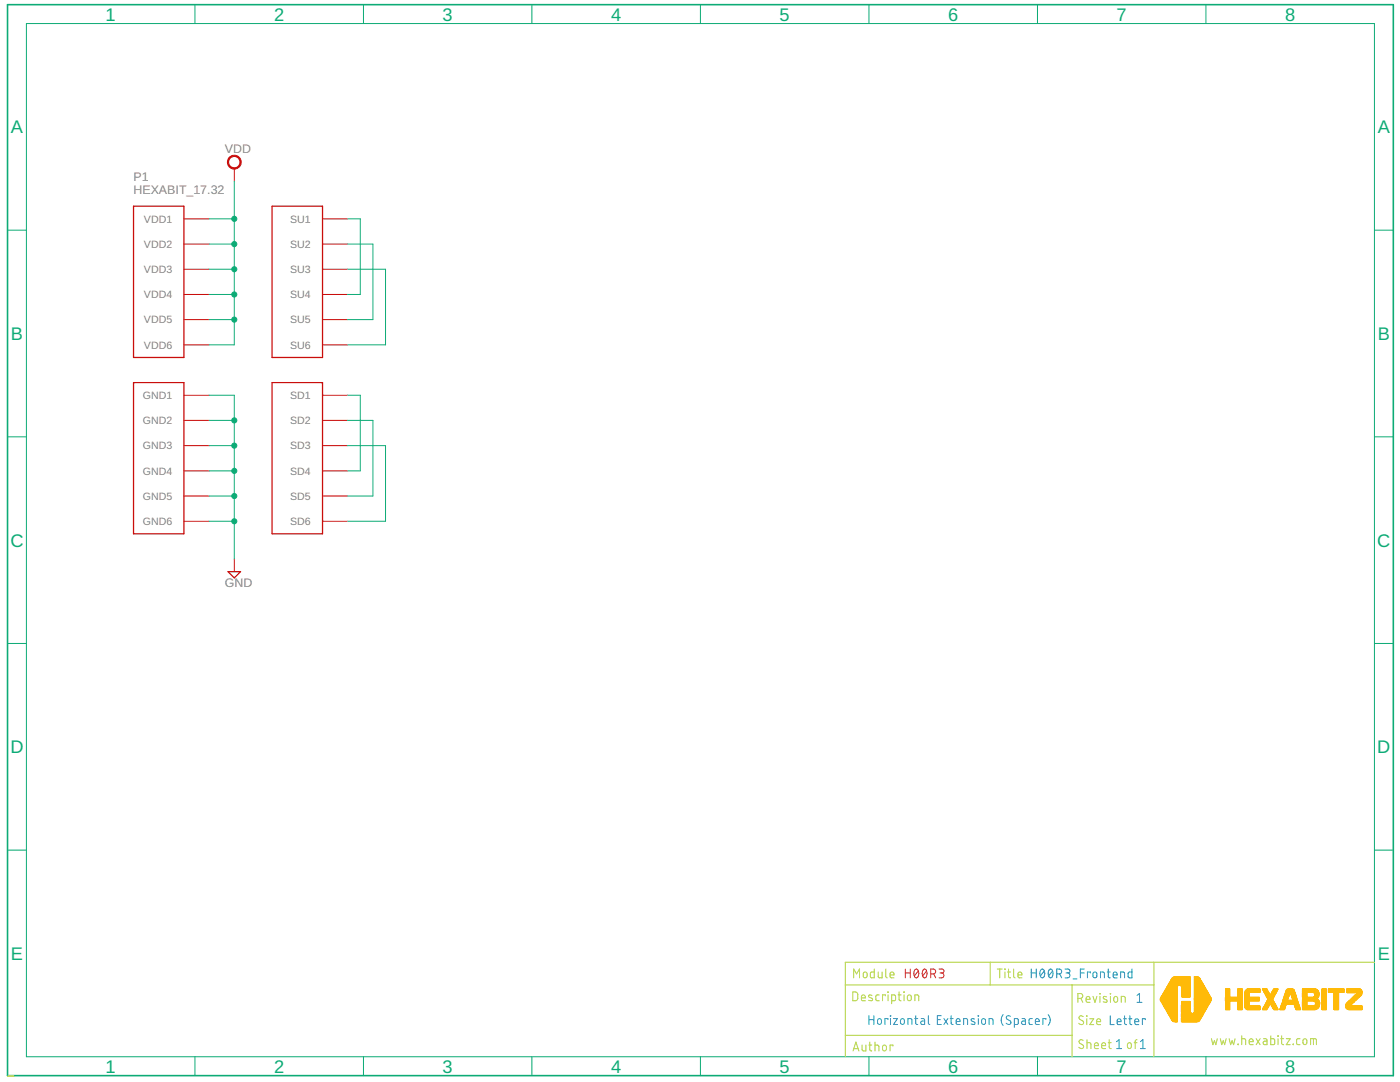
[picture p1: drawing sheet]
<svg xmlns="http://www.w3.org/2000/svg" width="279mm" height="216mm" viewBox="0 0 279 216" stroke-linecap="round" stroke-linejoin="round" font-family="sans-serif">
<defs><g id="words">
<g font-size="3.6" fill="#0dab76">
<text x="21.1" y="4.1">1</text>
<text x="54.7" y="4.1">2</text>
<text x="88.3" y="4.1">3</text>
<text x="122" y="4.1">4</text>
<text x="155.6" y="4.1">5</text>
<text x="189.2" y="4.1">6</text>
<text x="222.8" y="4.1">7</text>
<text x="256.5" y="4.1">8</text>
<text x="2.2" y="26.6">A</text>
<text x="275" y="26.6">A</text>
<text x="2.2" y="67.8">B</text>
<text x="275" y="67.8">B</text>
<text x="2.1" y="109.1">C</text>
<text x="274.9" y="109.1">C</text>
<text x="2.1" y="150.3">D</text>
<text x="274.9" y="150.3">D</text>
<text x="2.2" y="191.5">E</text>
<text x="275" y="191.5">E</text>
<text x="21.1" y="214">1</text>
<text x="54.7" y="214">2</text>
<text x="88.3" y="214">3</text>
<text x="122" y="214">4</text>
<text x="155.6" y="214">5</text>
<text x="189.2" y="214">6</text>
<text x="222.8" y="214">7</text>
<text x="256.5" y="214">8</text>
</g>
<g font-size="2.5" fill="#808080">
<text x="44.9" y="30.5">VDD</text>
<text x="26.6" y="38.6">HEXABIT_17.32</text>
<text x="26.6" y="36.1">P1</text>
<text x="44.9" y="117.2">GND</text>
</g>
<g font-size="2.1" fill="#808080">
<text x="28.7" y="44.4">VDD1</text>
<text x="57.9" y="44.4">SU1</text>
<text x="28.7" y="49.4">VDD2</text>
<text x="57.9" y="49.4">SU2</text>
<text x="28.7" y="54.5">VDD3</text>
<text x="28.7" y="59.5">VDD4</text>
<text x="57.9" y="54.5">SU3</text>
<text x="57.9" y="59.5">SU4</text>
<text x="28.7" y="64.5">VDD5</text>
<text x="57.9" y="64.5">SU5</text>
<text x="28.7" y="69.6">VDD6</text>
<text x="57.9" y="69.6">SU6</text>
<text x="28.5" y="79.6">GND1</text>
<text x="57.9" y="79.6">SD1</text>
<text x="28.5" y="84.6">GND2</text>
<text x="28.5" y="89.7">GND3</text>
<text x="57.9" y="84.6">SD2</text>
<text x="57.9" y="89.7">SD3</text>
<text x="28.5" y="94.7">GND4</text>
<text x="57.9" y="94.7">SD4</text>
<text x="28.5" y="99.7">GND5</text>
<text x="57.9" y="99.7">SD5</text>
<text x="28.5" y="104.8">GND6</text>
<text x="57.9" y="104.8">SD6</text>
</g>
</g></defs>
<path d="M26.6 41.1h10.1v30.2h-10.1zM54.3 41.1h10.1v30.2h-10.1zM26.6 76.3h10.1v30.2h-10.1zM54.3 76.3h10.1v30.2h-10.1zM45.5 114.1h2.5l-1.2 1.2z" fill="none" stroke="#c90d0c" stroke-width=".25"/>
<g fill="none" stroke="#c90d0c" stroke-width=".2">
<path d="M46.8 33.6v2.5M36.7 43.7h5M36.7 48.7h5M36.7 53.7h5M36.7 58.8h5M64.4 43.7h5M64.4 48.7h5M64.4 53.7h5M64.4 58.8h5M36.7 63.8h5M36.7 68.8h5M36.7 78.9h5"/>
<path d="M64.4 63.8h5M64.4 68.8h5M64.4 78.9h5M36.7 83.9h5M36.7 88.9h5M36.7 94h5M36.7 99h5M64.4 83.9h5M64.4 88.9h5M64.4 94h5M64.4 99h5M36.7 104h5"/>
<path d="M46.8 111.5v2.6M64.4 104h5"/>
</g>
<path d="M45.7 31.4a1.39 1.39 0 0 1 2.2 .2 1.39 1.39 0 0 1-.8 2.1 1.39 1.39 0 0 1-1.7-1.4h.2a1.13 1.13 0 0 1 1.7-.9 1.13 1.13 0 0 1 .1 1.9 1.13 1.13 0 0 1-1.7-.7l-.1-.3h-.2z" fill-rule="evenodd" fill="#c90d0c" stroke="#c90d0c" stroke-width=".2"/>
<path d="M1.5 .9h276.6v213.7h-276.6z" fill="none" stroke="#0dab76" stroke-width=".32"/>
<g fill="none" stroke="#0dab76" stroke-width=".2">
<path d="M5.3 4.7h269v206.2h-269zM38.9 .9v3.8M72.5 .9v3.8M106.2 .9v3.8M139.8 .9v3.8M173.4 .9v3.8M207.1 .9v3.8M240.7 .9v3.8M46.8 36.1v32.7h-5.1M1.5 45.9h3.8M41.7 43.7h5.1M41.7 48.7h5.1"/>
<path d="M41.7 53.7h5.1M41.7 58.8h5.1M69.4 43.7h2.5v15.1h-2.5M69.4 48.7h5v15.1h-5M69.4 53.7h7.5v15.1h-7.5M274.3 45.9h3.8M41.7 78.9h5.1v32.6M41.7 63.8h5.1M69.4 78.9h2.5v15.1h-2.5M1.5 87.2h3.8M41.7 83.9h5.1M41.7 88.9h5.1"/>
<path d="M41.7 94h5.1M41.7 99h5.1M69.4 83.9h5v15.1h-5M69.4 88.9h7.5v15.1h-7.5M274.3 87.2h3.8M41.7 104h5.1M1.5 128.4h3.8M274.3 128.4h3.8M1.5 169.6h3.8M274.3 169.6h3.8M38.9 210.9v3.7M72.5 210.9v3.7"/>
<path d="M106.2 210.9v3.7M139.8 210.9v3.7M173.4 210.9v3.7M207.1 210.9v3.7M240.7 210.9v3.7"/>
</g>
<g fill="#0dab76" stroke="#0dab76" stroke-width=".2">
<circle cx="46.8" cy="43.7" r=".51"/>
<circle cx="46.8" cy="48.7" r=".51"/>
<circle cx="46.8" cy="53.7" r=".51"/>
<circle cx="46.8" cy="58.8" r=".51"/>
<circle cx="46.8" cy="63.8" r=".51"/>
<circle cx="46.8" cy="83.9" r=".51"/>
<circle cx="46.8" cy="88.9" r=".51"/>
<circle cx="46.8" cy="94" r=".51"/>
<circle cx="46.8" cy="99" r=".51"/>
<circle cx="46.8" cy="104" r=".51"/>
</g>
<g fill="#ffba08" stroke="#ffba08" stroke-width=".2">
<path d="M234.4 203.9h.6z"/>
<path d="M235.8 203.9h3.2z"/>
<path d="M234.2 203.8l.8 .1z"/>
<path d="M235.8 203.8l3.3 .1z"/>
<path d="M234.1 203.8h.8z"/>
<path d="M235.8 203.8h3.4z"/>
<path d="M234.1 203.8h.9z"/>
<path d="M234 203.7l1 .1z"/>
<path d="M235.8 203.7l3.5 .1z"/>
<path d="M234 203.7l.9 .1z"/>
<path d="M234 203.7h1z"/>
<path d="M235.8 203.7h3.5z"/>
<path d="M234 203.6l1 .1z"/>
<path d="M235.8 203.6l3.6 .1z"/>
<path d="M233.9 203.6h1.1z"/>
<path d="M235.8 203.6h3.6z"/>
<path d="M233.9 203.6h1z"/>
<path d="M233.9 203.5l1 .1z"/>
<path d="M235.8 203.5l3.6 .1z"/>
<path d="M233.8 203.5l1.1 .1z"/>
<path d="M235.8 203.5l3.7 .1z"/>
<path d="M233.8 203.5h1.1z"/>
<path d="M235.8 203.5h3.7z"/>
<path d="M233.8 203.4l1.1 .1z"/>
<path d="M235.8 203.4l3.7 .1z"/>
<path d="M233.8 203.4l1.2 .1z"/>
<path d="M233.8 203.4h1.2z"/>
<path d="M235.8 203.4h3.7z"/>
<path d="M233.7 203.3l1.3 .1z"/>
<path d="M235.8 203.3l3.8 .1z"/>
<path d="M233.7 203.3h1.3z"/>
<path d="M235.8 203.3h3.8z"/>
<path d="M233.7 203.3h1.2z"/>
<path d="M233.7 203.2l1.2 .1z"/>
<path d="M235.8 203.2l3.8 .1z"/>
<path d="M233.7 203.2l1.3 .1z"/>
<path d="M233.7 203.2h1.3z"/>
<path d="M235.8 203.2h3.9z"/>
<path d="M233.6 203.1l1.4 .1z"/>
<path d="M235.8 203.1l3.9 .1z"/>
<path d="M233.6 203.1h1.4z"/>
<path d="M235.8 203.1h3.9z"/>
<path d="M233.6 203.1h1.3z"/>
<path d="M233.6 203l1.3 .1z"/>
<path d="M235.8 203l3.9 .1z"/>
<path d="M233.6 203h1.4z"/>
<path d="M235.8 203h4z"/>
<path d="M233.6 202.9l1.4 .1z"/>
<path d="M235.8 202.9l4 .1z"/>
<path d="M233.5 202.9l1.5 .1z"/>
<path d="M233.5 202.9h1.5z"/>
<path d="M235.8 202.9h4z"/>
<path d="M233.5 202.8l1.5 .1z"/>
<path d="M235.8 202.8l4.1 .1z"/>
<path d="M233.4 202.8h1.6z"/>
<path d="M235.8 202.8h4.1z"/>
<path d="M233.4 202.7l1.6 .1z"/>
<path d="M235.8 202.7l4.1 .1z"/>
<path d="M233.4 202.7h1.6z"/>
<path d="M235.8 202.7h4.1z"/>
<path d="M233.4 202.6l1.6 .1z"/>
<path d="M235.8 202.6l4.2 .1z"/>
<path d="M233.3 202.6h1.7z"/>
<path d="M235.8 202.6h4.2z"/>
<path d="M233.3 202.5l1.7 .1z"/>
<path d="M235.8 202.5l4.2 .1z"/>
<path d="M233.3 202.5h1.7z"/>
<path d="M235.8 202.5h4.3z"/>
<path d="M233.2 202.4l1.8 .1z"/>
<path d="M235.8 202.4l4.3 .1z"/>
<path d="M233.2 202.4h1.8z"/>
<path d="M235.8 202.4h4.3z"/>
<path d="M233.2 202.3l1.8 .1z"/>
<path d="M235.8 202.3l4.3 .1z"/>
<path d="M233.2 202.3h1.8z"/>
<path d="M235.8 202.3h4.4z"/>
<path d="M233.1 202.3h1.8z"/>
<path d="M233.1 202.2l1.8 .1z"/>
<path d="M235.8 202.2l4.4 .1z"/>
<path d="M233.1 202.2h1.9z"/>
<path d="M235.8 202.2h2z"/>
<path d="M238.1 202.2h2.1z"/>
<path d="M238.1 202.2h2.2z"/>
<path d="M233.1 202.1l1.9 .1z"/>
<path d="M235.8 202.1l1.9 .1z"/>
<path d="M238.2 202.1l2 .1z"/>
<path d="M233.1 202.1h1.9z"/>
<path d="M235.8 202.1h1.9z"/>
<path d="M238.2 202.1h2.1z"/>
<path d="M233 202.1h2z"/>
<path d="M235.8 202.1h1.8z"/>
<path d="M233 202l2 .1z"/>
<path d="M235.8 202l1.8 .1z"/>
<path d="M238.3 202l2 .1z"/>
<path d="M233 202l1.9 .1z"/>
<path d="M233 202h1.9z"/>
<path d="M235.8 202h1.8z"/>
<path d="M238.3 202h2.1z"/>
<path d="M233 201.9l2 .1z"/>
<path d="M235.8 201.9l1.8 .1z"/>
<path d="M238.3 201.9l2.1 .1z"/>
<path d="M232.9 201.9l2.1 .1z"/>
<path d="M238.4 201.9l2 .1z"/>
<path d="M232.9 201.9h2.1z"/>
<path d="M235.8 201.9h1.8z"/>
<path d="M238.4 201.9h2z"/>
<path d="M232.9 201.8l2.1 .1z"/>
<path d="M235.8 201.8l1.7 .1z"/>
<path d="M238.4 201.8l2 .1z"/>
<path d="M232.9 201.8h2z"/>
<path d="M235.8 201.8h1.7z"/>
<path d="M238.4 201.8h2z"/>
<path d="M238.4 201.8h2.1z"/>
<path d="M232.9 201.7l2.1 .1z"/>
<path d="M235.8 201.7l1.7 .1z"/>
<path d="M238.4 201.7l2.1 .1z"/>
<path d="M232.8 201.7l2.2 .1z"/>
<path d="M232.8 201.7h2.2z"/>
<path d="M235.8 201.7h1.7z"/>
<path d="M238.4 201.7h2.1z"/>
<path d="M232.8 201.6l2.2 .1z"/>
<path d="M235.8 201.6l1.7 .1z"/>
<path d="M238.4 201.6l2.2 .1z"/>
<path d="M232.7 201.6h2.3z"/>
<path d="M235.8 201.6h1.7z"/>
<path d="M238.4 201.6h2.2z"/>
<path d="M232.7 201.5l2.3 .1z"/>
<path d="M235.8 201.5l1.7 .1z"/>
<path d="M238.4 201.5l2.2 .1z"/>
<path d="M232.7 201.5h2.3z"/>
<path d="M235.8 201.5h1.7z"/>
<path d="M238.4 201.5h2.2z"/>
<path d="M232.7 201.5h2.2z"/>
<path d="M232.7 201.4l2.3 .1z"/>
<path d="M235.8 201.4l1.7 .1z"/>
<path d="M238.4 201.4l2.2 .1z"/>
<path d="M244.6 201.4l.8 .1z"/>
<path d="M247.1 201.4l.8 .1z"/>
<path d="M248.9 201.4l2.5 .1z"/>
<path d="M252 201.4l.8 .1z"/>
<path d="M254.3 201.4l.8 .1z"/>
<path d="M255.4 201.4l.9 .1z"/>
<path d="M258.6 201.4l.9 .1z"/>
<path d="M259.9 201.4l2.5 .1z"/>
<path d="M263.8 201.4l.9 .1z"/>
<path d="M266.3 201.4l.8 .1z"/>
<path d="M269.2 201.4l2.6 .1z"/>
<path d="M247 201.4l.9 .1z"/>
<path d="M248.8 201.4l2.7 .1z"/>
<path d="M254.2 201.4l.9 .1z"/>
<path d="M259.9 201.4l2.7 .1z"/>
<path d="M266.2 201.4l.9 .1z"/>
<path d="M269 201.4l2.8 .1z"/>
<path d="M232.6 201.4h2.4z"/>
<path d="M235.8 201.4h1.7z"/>
<path d="M238.4 201.4h2.3z"/>
<path d="M244.6 201.4h.8z"/>
<path d="M247 201.4h.9z"/>
<path d="M248.8 201.4h2.7z"/>
<path d="M252 201.4h.9z"/>
<path d="M254.2 201.4h.9z"/>
<path d="M255.5 201.4h.9z"/>
<path d="M258.6 201.4h.9z"/>
<path d="M259.9 201.4h2.8z"/>
<path d="M263.8 201.4h.9z"/>
<path d="M266.2 201.4h.9z"/>
<path d="M268.9 201.4h2.9z"/>
<path d="M248.7 201.4h2.8z"/>
<path d="M252 201.4h.8z"/>
<path d="M254.1 201.4h.9z"/>
<path d="M255.5 201.4h.8z"/>
<path d="M232.6 201.3l2.4 .1z"/>
<path d="M235.8 201.3l1.7 .1z"/>
<path d="M238.4 201.3l2.3 .1z"/>
<path d="M244.6 201.3l.8 .1z"/>
<path d="M247 201.3l.9 .1z"/>
<path d="M248.7 201.3l2.8 .1z"/>
<path d="M252 201.3l.9 .1z"/>
<path d="M254.1 201.3l.9 .1z"/>
<path d="M255.5 201.3l.9 .1z"/>
<path d="M258.6 201.3l.9 .1z"/>
<path d="M259.9 201.3l2.9 .1z"/>
<path d="M263.8 201.3l.9 .1z"/>
<path d="M266.2 201.3l.9 .1z"/>
<path d="M268.9 201.3l2.9 .1z"/>
<path d="M232.6 201.3h2.3z"/>
<path d="M235.8 201.3h1.7z"/>
<path d="M238.4 201.3h2.3z"/>
<path d="M244.6 201.3h.8z"/>
<path d="M247 201.3h.9z"/>
<path d="M248.7 201.3h2.8z"/>
<path d="M252 201.3h.9z"/>
<path d="M254.1 201.3h.9z"/>
<path d="M255.5 201.3h.9z"/>
<path d="M258.6 201.3h.9z"/>
<path d="M259.9 201.3h3z"/>
<path d="M263.8 201.3h.9z"/>
<path d="M266.2 201.3h.9z"/>
<path d="M268.8 201.3h3z"/>
<path d="M248.6 201.3h2.9z"/>
<path d="M232.6 201.2l2.4 .1z"/>
<path d="M235.8 201.2l1.7 .1z"/>
<path d="M238.4 201.2l2.4 .1z"/>
<path d="M244.6 201.2l.8 .1z"/>
<path d="M247 201.2l.9 .1z"/>
<path d="M248.6 201.2l2.9 .1z"/>
<path d="M252 201.2l.9 .1z"/>
<path d="M254.1 201.2l.9 .1z"/>
<path d="M255.5 201.2l.9 .1z"/>
<path d="M258.6 201.2l.9 .1z"/>
<path d="M259.9 201.2l3.1 .1z"/>
<path d="M263.8 201.2l.9 .1z"/>
<path d="M266.2 201.2l.9 .1z"/>
<path d="M268.7 201.2l3.1 .1z"/>
<path d="M232.6 201.2h2.4z"/>
<path d="M235.8 201.2h1.7z"/>
<path d="M238.4 201.2h2.4z"/>
<path d="M244.6 201.2h.8z"/>
<path d="M247 201.2h.9z"/>
<path d="M248.6 201.2h2.9z"/>
<path d="M252.1 201.2h.9z"/>
<path d="M254 201.2h.9z"/>
<path d="M255.5 201.2h.9z"/>
<path d="M258.6 201.2h.8z"/>
<path d="M259.9 201.2h3.1z"/>
<path d="M263.8 201.2h.9z"/>
<path d="M266.2 201.2h.9z"/>
<path d="M268.7 201.2h3.1z"/>
<path d="M232.5 201.1l2.5 .1z"/>
<path d="M235.8 201.1l1.7 .1z"/>
<path d="M238.4 201.1l2.4 .1z"/>
<path d="M244.6 201.1l.8 .1z"/>
<path d="M247 201.1l.9 .1z"/>
<path d="M248.5 201.1l3 .1z"/>
<path d="M252.1 201.1l.9 .1z"/>
<path d="M254 201.1l.9 .1z"/>
<path d="M255.5 201.1l1 .1z"/>
<path d="M258.6 201.1l.8 .1z"/>
<path d="M259.9 201.1l3.1 .1z"/>
<path d="M263.8 201.1l.9 .1z"/>
<path d="M266.2 201.1l.9 .1z"/>
<path d="M268.7 201.1l3.1 .1z"/>
<path d="M254 201.1l1 .1z"/>
<path d="M258.5 201.1l1 .1z"/>
<path d="M259.9 201.1l3.2 .1z"/>
<path d="M232.5 201.1h2.5z"/>
<path d="M235.8 201.1h1.7z"/>
<path d="M238.4 201.1h2.5z"/>
<path d="M244.6 201.1h.8z"/>
<path d="M247 201.1h.9z"/>
<path d="M248.5 201.1h3z"/>
<path d="M252.1 201.1h.9z"/>
<path d="M254 201.1h.9z"/>
<path d="M255.5 201.1h1z"/>
<path d="M258.5 201.1h.9z"/>
<path d="M259.9 201.1h3.2z"/>
<path d="M263.8 201.1h.9z"/>
<path d="M266.2 201.1h.9z"/>
<path d="M268.6 201.1h3.2z"/>
<path d="M232.5 201.1h2.4z"/>
<path d="M232.5 201l2.4 .1z"/>
<path d="M235.8 201l1.7 .1z"/>
<path d="M238.4 201l2.5 .1z"/>
<path d="M244.6 201l.8 .1z"/>
<path d="M247 201l.9 .1z"/>
<path d="M248.5 201l3 .1z"/>
<path d="M252.2 201l.8 .1z"/>
<path d="M254 201l.9 .1z"/>
<path d="M255.6 201l.9 .1z"/>
<path d="M258.5 201l.9 .1z"/>
<path d="M259.9 201l3.2 .1z"/>
<path d="M263.8 201l.9 .1z"/>
<path d="M266.2 201l.9 .1z"/>
<path d="M268.6 201l3.2 .1z"/>
<path d="M232.4 201h2.6z"/>
<path d="M235.8 201h1.7z"/>
<path d="M238.4 201h2.5z"/>
<path d="M244.6 201h.8z"/>
<path d="M247 201h.9z"/>
<path d="M248.5 201h3z"/>
<path d="M252.2 201h.8z"/>
<path d="M254 201h.9z"/>
<path d="M255.6 201h.9z"/>
<path d="M258.5 201h.9z"/>
<path d="M259.9 201h3.3z"/>
<path d="M263.8 201h.9z"/>
<path d="M266.2 201h.9z"/>
<path d="M268.6 201h3.2z"/>
<path d="M248.4 201h3.1z"/>
<path d="M252.2 201h.9z"/>
<path d="M254 201h.8z"/>
<path d="M232.4 200.9l2.6 .1z"/>
<path d="M235.8 200.9l1.7 .1z"/>
<path d="M238.4 200.9l2.5 .1z"/>
<path d="M244.6 200.9l.8 .1z"/>
<path d="M247 200.9l.9 .1z"/>
<path d="M248.4 200.9l3.1 .1z"/>
<path d="M252.2 200.9l.9 .1z"/>
<path d="M253.9 200.9l.9 .1z"/>
<path d="M255.6 200.9l.9 .1z"/>
<path d="M258.5 200.9l.9 .1z"/>
<path d="M259.9 200.9l3.3 .1z"/>
<path d="M263.8 200.9l.9 .1z"/>
<path d="M266.2 200.9l.9 .1z"/>
<path d="M268.6 200.9l3.2 .1z"/>
<path d="M232.3 200.9h2.7z"/>
<path d="M235.8 200.9h1.7z"/>
<path d="M238.4 200.9h2.5z"/>
<path d="M244.6 200.9h.8z"/>
<path d="M247 200.9h.9z"/>
<path d="M248.4 200.9h3.1z"/>
<path d="M252.2 200.9h.9z"/>
<path d="M253.9 200.9h.9z"/>
<path d="M255.6 200.9h.9z"/>
<path d="M258.4 200.9h1z"/>
<path d="M259.9 200.9h3.3z"/>
<path d="M263.8 200.9h.9z"/>
<path d="M266.2 200.9h.9z"/>
<path d="M268.6 200.9h3.2z"/>
<path d="M238.4 200.9h2.6z"/>
<path d="M232.3 200.8l2.7 .1z"/>
<path d="M235.8 200.8l1.7 .1z"/>
<path d="M238.4 200.8l2.6 .1z"/>
<path d="M244.6 200.8l.8 .1z"/>
<path d="M247 200.8l.9 .1z"/>
<path d="M248.4 200.8l3.1 .1z"/>
<path d="M252.2 200.8l1 .1z"/>
<path d="M253.9 200.8l.9 .1z"/>
<path d="M255.6 200.8l.9 .1z"/>
<path d="M258.4 200.8l1 .1z"/>
<path d="M259.9 200.8l3.3 .1z"/>
<path d="M263.8 200.8l.9 .1z"/>
<path d="M266.2 200.8l.9 .1z"/>
<path d="M268.6 200.8l3.2 .1z"/>
<path d="M232.3 200.8h2.7z"/>
<path d="M235.8 200.8h1.7z"/>
<path d="M238.4 200.8h2.6z"/>
<path d="M244.6 200.8h.8z"/>
<path d="M247 200.8h.9z"/>
<path d="M248.4 200.8h3.1z"/>
<path d="M252.3 200.8h.9z"/>
<path d="M253.9 200.8h.8z"/>
<path d="M255.7 200.8h.8z"/>
<path d="M258.4 200.8h1z"/>
<path d="M259.9 200.8h3.4z"/>
<path d="M263.8 200.8h.9z"/>
<path d="M266.2 200.8h.9z"/>
<path d="M268.6 200.8h3.2z"/>
<path d="M232.3 200.8h2.6z"/>
<path d="M253.8 200.8h.9z"/>
<path d="M258.4 200.8h.9z"/>
<path d="M232.3 200.7l2.6 .1z"/>
<path d="M235.8 200.7l1.7 .1z"/>
<path d="M238.4 200.7l2.7 .1z"/>
<path d="M244.6 200.7l.8 .1z"/>
<path d="M247 200.7l.9 .1z"/>
<path d="M248.4 200.7l3 .1z"/>
<path d="M252.3 200.7l.9 .1z"/>
<path d="M253.8 200.7l.9 .1z"/>
<path d="M255.7 200.7l.9 .1z"/>
<path d="M258.4 200.7l.9 .1z"/>
<path d="M259.9 200.7l3.4 .1z"/>
<path d="M263.8 200.7l.9 .1z"/>
<path d="M266.2 200.7l.9 .1z"/>
<path d="M268.6 200.7l3.2 .1z"/>
<path d="M232.3 200.7h2.7z"/>
<path d="M235.8 200.7h1.7z"/>
<path d="M238.4 200.7h2.7z"/>
<path d="M244.6 200.7h.8z"/>
<path d="M247 200.7h.9z"/>
<path d="M248.4 200.7h.9z"/>
<path d="M252.3 200.7h.9z"/>
<path d="M253.8 200.7h.9z"/>
<path d="M255.7 200.7h.9z"/>
<path d="M258.4 200.7h.9z"/>
<path d="M259.9 200.7h.9z"/>
<path d="M262.3 200.7h1z"/>
<path d="M263.8 200.7h.9z"/>
<path d="M266.2 200.7h.9z"/>
<path d="M268.6 200.7h3.2z"/>
<path d="M232.2 200.7h2.8z"/>
<path d="M268.6 200.7h1z"/>
<path d="M232.2 200.6l2.8 .1z"/>
<path d="M235.8 200.6l1.7 .1z"/>
<path d="M238.4 200.6l2.7 .1z"/>
<path d="M244.6 200.6l.8 .1z"/>
<path d="M247 200.6l.9 .1z"/>
<path d="M248.4 200.6l.9 .1z"/>
<path d="M252.4 200.6l.9 .1z"/>
<path d="M253.7 200.6l.9 .1z"/>
<path d="M255.7 200.6l.9 .1z"/>
<path d="M258.4 200.6l.8 .1z"/>
<path d="M259.9 200.6l.9 .1z"/>
<path d="M262.4 200.6l.9 .1z"/>
<path d="M263.8 200.6l.9 .1z"/>
<path d="M266.2 200.6l.9 .1z"/>
<path d="M268.6 200.6l.9 .1z"/>
<path d="M232.2 200.6h2.8z"/>
<path d="M235.8 200.6h1.7z"/>
<path d="M238.4 200.6h2.8z"/>
<path d="M244.6 200.6h.8z"/>
<path d="M247 200.6h.9z"/>
<path d="M248.4 200.6h.9z"/>
<path d="M252.4 200.6h.9z"/>
<path d="M253.7 200.6h.9z"/>
<path d="M255.7 200.6h.9z"/>
<path d="M258.4 200.6h.8z"/>
<path d="M259.9 200.6h.9z"/>
<path d="M262.4 200.6h.9z"/>
<path d="M263.8 200.6h.9z"/>
<path d="M266.2 200.6h.9z"/>
<path d="M268.6 200.6h.9z"/>
<path d="M253.7 200.6h1z"/>
<path d="M258.3 200.6h.9z"/>
<path d="M232.2 200.5l2.7 .1z"/>
<path d="M235.8 200.5l1.7 .1z"/>
<path d="M238.4 200.5l2.8 .1z"/>
<path d="M244.6 200.5l.8 .1z"/>
<path d="M247 200.5l.9 .1z"/>
<path d="M248.4 200.5l.9 .1z"/>
<path d="M252.4 200.5l.9 .1z"/>
<path d="M253.7 200.5l.9 .1z"/>
<path d="M255.7 200.5l.9 .1z"/>
<path d="M258.3 200.5l.9 .1z"/>
<path d="M259.9 200.5l.9 .1z"/>
<path d="M262.4 200.5l.9 .1z"/>
<path d="M263.8 200.5l.9 .1z"/>
<path d="M266.2 200.5l.9 .1z"/>
<path d="M268.6 200.5l1 .1z"/>
<path d="M232.1 200.5l2.9 .1z"/>
<path d="M252.5 200.5l.8 .1z"/>
<path d="M255.7 200.5l1 .1z"/>
<path d="M232.1 200.5h2.9z"/>
<path d="M235.8 200.5h1.7z"/>
<path d="M238.4 200.5h2.8z"/>
<path d="M244.6 200.5h.8z"/>
<path d="M247 200.5h.9z"/>
<path d="M248.4 200.5h.9z"/>
<path d="M252.5 200.5h.8z"/>
<path d="M253.7 200.5h.9z"/>
<path d="M255.7 200.5h1z"/>
<path d="M258.3 200.5h.9z"/>
<path d="M259.9 200.5h.9z"/>
<path d="M262.5 200.5h.8z"/>
<path d="M263.8 200.5h.9z"/>
<path d="M266.2 200.5h.9z"/>
<path d="M268.6 200.5h1z"/>
<path d="M232.1 200.4l2.9 .1z"/>
<path d="M235.8 200.4l1.7 .1z"/>
<path d="M238.4 200.4l2.8 .1z"/>
<path d="M244.6 200.4l.8 .1z"/>
<path d="M247 200.4l.9 .1z"/>
<path d="M248.4 200.4l.9 .1z"/>
<path d="M252.5 200.4l.9 .1z"/>
<path d="M253.6 200.4l1 .1z"/>
<path d="M255.7 200.4l1 .1z"/>
<path d="M258.3 200.4l.9 .1z"/>
<path d="M259.9 200.4l.9 .1z"/>
<path d="M262.5 200.4l.8 .1z"/>
<path d="M263.8 200.4l.9 .1z"/>
<path d="M266.2 200.4l.9 .1z"/>
<path d="M268.6 200.4l1.1 .1z"/>
<path d="M232.1 200.4h2.9z"/>
<path d="M235.8 200.4h1.7z"/>
<path d="M238.4 200.4h2.8z"/>
<path d="M244.6 200.4h.8z"/>
<path d="M247 200.4h.9z"/>
<path d="M248.4 200.4h.9z"/>
<path d="M252.5 200.4h.9z"/>
<path d="M253.6 200.4h1z"/>
<path d="M255.8 200.4h.9z"/>
<path d="M258.3 200.4h.9z"/>
<path d="M259.9 200.4h.9z"/>
<path d="M262.5 200.4h.8z"/>
<path d="M263.8 200.4h.9z"/>
<path d="M266.2 200.4h.9z"/>
<path d="M268.6 200.4h1.1z"/>
<path d="M238.4 200.4h2.9z"/>
<path d="M253.6 200.4h.9z"/>
<path d="M262.6 200.4h.8z"/>
<path d="M232 200.3l2.9 .1z"/>
<path d="M235.8 200.3l1.7 .1z"/>
<path d="M238.4 200.3l2.9 .1z"/>
<path d="M244.6 200.3l.8 .1z"/>
<path d="M247 200.3l.9 .1z"/>
<path d="M248.4 200.3l.9 .1z"/>
<path d="M252.5 200.3l.9 .1z"/>
<path d="M253.6 200.3l.9 .1z"/>
<path d="M255.8 200.3l3.4 .1z"/>
<path d="M259.9 200.3l.9 .1z"/>
<path d="M262.5 200.3l.9 .1z"/>
<path d="M263.8 200.3l.9 .1z"/>
<path d="M266.2 200.3l.9 .1z"/>
<path d="M268.6 200.3l1.2 .1z"/>
<path d="M232 200.3h2.9z"/>
<path d="M235.8 200.3h1.7z"/>
<path d="M238.4 200.3h2.9z"/>
<path d="M244.6 200.3h.8z"/>
<path d="M247 200.3h.9z"/>
<path d="M248.4 200.3h.9z"/>
<path d="M252.5 200.3h.9z"/>
<path d="M253.6 200.3h.9z"/>
<path d="M255.8 200.3h3.4z"/>
<path d="M259.9 200.3h.9z"/>
<path d="M262.5 200.3h.9z"/>
<path d="M263.8 200.3h.9z"/>
<path d="M266.2 200.3h.9z"/>
<path d="M268.7 200.3h1.1z"/>
<path d="M252.5 200.3h1z"/>
<path d="M253.6 200.3h.8z"/>
<path d="M268.7 200.3h1.2z"/>
<path d="M232 200.2l2.9 .1z"/>
<path d="M235.8 200.2l1.7 .1z"/>
<path d="M238.4 200.2l2.9 .1z"/>
<path d="M244.6 200.2l.8 .1z"/>
<path d="M247 200.2l.9 .1z"/>
<path d="M248.4 200.2l.9 .1z"/>
<path d="M252.6 200.2l.9 .1z"/>
<path d="M253.6 200.2l.8 .1z"/>
<path d="M255.8 200.2l3.3 .1z"/>
<path d="M259.9 200.2l.9 .1z"/>
<path d="M262.5 200.2l.9 .1z"/>
<path d="M263.8 200.2l.9 .1z"/>
<path d="M266.2 200.2l.9 .1z"/>
<path d="M268.7 200.2l1.2 .1z"/>
<path d="M238.4 200.2l3 .1z"/>
<path d="M253.5 200.2l.9 .1z"/>
<path d="M232 200.2h3z"/>
<path d="M235.8 200.2h1.7z"/>
<path d="M238.4 200.2h3z"/>
<path d="M244.6 200.2h.8z"/>
<path d="M247 200.2h.9z"/>
<path d="M248.4 200.2h.9z"/>
<path d="M252.6 200.2h1.8z"/>
<path d="M255.8 200.2h3.3z"/>
<path d="M259.9 200.2h.9z"/>
<path d="M262.5 200.2h.9z"/>
<path d="M263.8 200.2h.9z"/>
<path d="M266.2 200.2h.9z"/>
<path d="M268.7 200.2h1.3z"/>
<path d="M231.9 200.2h3.1z"/>
<path d="M255.9 200.2h3.2z"/>
<path d="M268.8 200.2h1.2z"/>
<path d="M231.9 200.1l3.1 .1z"/>
<path d="M235.8 200.1l1.7 .1z"/>
<path d="M238.4 200.1l3 .1z"/>
<path d="M244.6 200.1l.8 .1z"/>
<path d="M247 200.1l.9 .1z"/>
<path d="M248.4 200.1l.9 .1z"/>
<path d="M252.6 200.1l1.8 .1z"/>
<path d="M255.9 200.1l3.2 .1z"/>
<path d="M259.9 200.1l.9 .1z"/>
<path d="M262.5 200.1l.9 .1z"/>
<path d="M263.8 200.1l.9 .1z"/>
<path d="M266.2 200.1l.9 .1z"/>
<path d="M268.8 200.1l1.2 .1z"/>
<path d="M231.9 200.1h3.1z"/>
<path d="M235.8 200.1h1.7z"/>
<path d="M238.4 200.1h3z"/>
<path d="M244.6 200.1h.8z"/>
<path d="M247 200.1h.9z"/>
<path d="M248.4 200.1h.9z"/>
<path d="M252.7 200.1h1.6z"/>
<path d="M255.9 200.1h3.2z"/>
<path d="M259.9 200.1h.9z"/>
<path d="M262.5 200.1h.9z"/>
<path d="M263.8 200.1h.9z"/>
<path d="M266.2 200.1h.9z"/>
<path d="M268.8 200.1h1.3z"/>
<path d="M231.9 200l3 .1z"/>
<path d="M235.8 200l1.7 .1z"/>
<path d="M238.4 200l3.1 .1z"/>
<path d="M244.6 200l.8 .1z"/>
<path d="M247 200l.9 .1z"/>
<path d="M248.4 200l.9 .1z"/>
<path d="M252.7 200l1.7 .1z"/>
<path d="M255.9 200l3.2 .1z"/>
<path d="M259.9 200l.9 .1z"/>
<path d="M262.5 200l.9 .1z"/>
<path d="M263.8 200l.9 .1z"/>
<path d="M266.2 200l.9 .1z"/>
<path d="M268.9 200l1.2 .1z"/>
<path d="M231.9 200h3z"/>
<path d="M235.8 200h1.7z"/>
<path d="M238.4 200h3.1z"/>
<path d="M244.6 200h.8z"/>
<path d="M247 200h.9z"/>
<path d="M248.4 200h.9z"/>
<path d="M252.7 200h1.6z"/>
<path d="M255.9 200h3.2z"/>
<path d="M259.9 200h.9z"/>
<path d="M262.6 200h.8z"/>
<path d="M263.8 200h.9z"/>
<path d="M266.2 200h.9z"/>
<path d="M268.9 200h1.2z"/>
<path d="M231.8 200h3.2z"/>
<path d="M262.5 200h.9z"/>
<path d="M268.9 200h1.3z"/>
<path d="M231.8 199.9l3.2 .1z"/>
<path d="M235.8 199.9l1.7 .1z"/>
<path d="M238.4 199.9l3.1 .1z"/>
<path d="M244.6 199.9l.8 .1z"/>
<path d="M247 199.9l.9 .1z"/>
<path d="M248.4 199.9l.9 .1z"/>
<path d="M252.8 199.9l1.5 .1z"/>
<path d="M255.9 199.9l3.2 .1z"/>
<path d="M259.9 199.9l.9 .1z"/>
<path d="M262.5 199.9l.8 .1z"/>
<path d="M263.8 199.9l.9 .1z"/>
<path d="M266.2 199.9l.9 .1z"/>
<path d="M269 199.9l1.2 .1z"/>
<path d="M255.9 199.9l3.1 .1z"/>
<path d="M231.8 199.9h3.2z"/>
<path d="M235.8 199.9h1.7z"/>
<path d="M238.4 199.9h3.1z"/>
<path d="M244.6 199.9h.8z"/>
<path d="M247 199.9h.9z"/>
<path d="M248.4 199.9h.9z"/>
<path d="M252.8 199.9h1.5z"/>
<path d="M255.9 199.9h3.1z"/>
<path d="M259.9 199.9h.9z"/>
<path d="M262.4 199.9h.9z"/>
<path d="M263.8 199.9h.9z"/>
<path d="M266.2 199.9h.9z"/>
<path d="M269 199.9h1.3z"/>
<path d="M238.4 199.9h3.2z"/>
<path d="M269.1 199.9h1.2z"/>
<path d="M231.7 199.8l3.2 .1z"/>
<path d="M235.8 199.8l1.7 .1z"/>
<path d="M238.4 199.8l3.2 .1z"/>
<path d="M244.6 199.8l.8 .1z"/>
<path d="M247 199.8l.9 .1z"/>
<path d="M248.4 199.8l.9 .1z"/>
<path d="M252.8 199.8l1.4 .1z"/>
<path d="M256 199.8l3 .1z"/>
<path d="M259.9 199.8l.9 .1z"/>
<path d="M262.4 199.8l.9 .1z"/>
<path d="M263.8 199.8l.9 .1z"/>
<path d="M266.2 199.8l.9 .1z"/>
<path d="M269.1 199.8l1.2 .1z"/>
<path d="M231.7 199.8h3.2z"/>
<path d="M238.4 199.8h3.2z"/>
<path d="M244.6 199.8h.9z"/>
<path d="M247 199.8h.9z"/>
<path d="M248.4 199.8h.9z"/>
<path d="M252.8 199.8h1.4z"/>
<path d="M256 199.8h3z"/>
<path d="M259.9 199.8h.9z"/>
<path d="M262.3 199.8h1z"/>
<path d="M263.8 199.8h.9z"/>
<path d="M266.2 199.8h.9z"/>
<path d="M269.1 199.8h1.3z"/>
<path d="M231.7 199.7l3.3 .1z"/>
<path d="M238.4 199.7l3.2 .1z"/>
<path d="M244.6 199.7l.9 .1z"/>
<path d="M247 199.7l.9 .1z"/>
<path d="M248.4 199.7l1 .1z"/>
<path d="M252.8 199.7l1.4 .1z"/>
<path d="M256 199.7l3 .1z"/>
<path d="M259.9 199.7l1 .1z"/>
<path d="M262.2 199.7l1.1 .1z"/>
<path d="M263.8 199.7l.9 .1z"/>
<path d="M266.2 199.7l.9 .1z"/>
<path d="M269.2 199.7l1.2 .1z"/>
<path d="M231.7 199.7h3.3z"/>
<path d="M238.4 199.7h3.2z"/>
<path d="M244.6 199.7h.9z"/>
<path d="M247 199.7h.9z"/>
<path d="M248.4 199.7h1z"/>
<path d="M252.8 199.7h1.3z"/>
<path d="M256 199.7h3z"/>
<path d="M259.9 199.7h1z"/>
<path d="M262.2 199.7h1.1z"/>
<path d="M263.8 199.7h.9z"/>
<path d="M266.2 199.7h.9z"/>
<path d="M269.2 199.7h1.2z"/>
<path d="M238.4 199.7h3.3z"/>
<path d="M244.6 199.7h3.3z"/>
<path d="M248.4 199.7h3z"/>
<path d="M252.9 199.7h1.2z"/>
<path d="M259.9 199.7h3.3z"/>
<path d="M231.6 199.6l3.4 .1z"/>
<path d="M238.4 199.6l3.3 .1z"/>
<path d="M244.6 199.6l3.3 .1z"/>
<path d="M248.4 199.6l3 .1z"/>
<path d="M252.9 199.6l1.2 .1z"/>
<path d="M256 199.6l3 .1z"/>
<path d="M259.9 199.6l3.3 .1z"/>
<path d="M263.8 199.6l.9 .1z"/>
<path d="M266.2 199.6l.9 .1z"/>
<path d="M269.3 199.6l1.2 .1z"/>
<path d="M269.3 199.6l1.3 .1z"/>
<path d="M231.6 199.6h3.4z"/>
<path d="M238.4 199.6h3.3z"/>
<path d="M244.6 199.6h3.3z"/>
<path d="M248.4 199.6h3z"/>
<path d="M252.9 199.6h1.2z"/>
<path d="M256.1 199.6h2.8z"/>
<path d="M259.9 199.6h3.3z"/>
<path d="M263.8 199.6h.9z"/>
<path d="M266.2 199.6h.9z"/>
<path d="M269.3 199.6h1.3z"/>
<path d="M253 199.6h1.1z"/>
<path d="M256.1 199.6h.9z"/>
<path d="M257.9 199.6h1z"/>
<path d="M259.9 199.6h3.2z"/>
<path d="M269.4 199.6h1.2z"/>
<path d="M231.6 199.5l3.4 .1z"/>
<path d="M238.4 199.5l3.3 .1z"/>
<path d="M244.6 199.5l3.3 .1z"/>
<path d="M248.4 199.5l3 .1z"/>
<path d="M253 199.5l1 .1z"/>
<path d="M256.1 199.5l.9 .1z"/>
<path d="M258 199.5l.9 .1z"/>
<path d="M259.9 199.5l3.2 .1z"/>
<path d="M263.8 199.5l.9 .1z"/>
<path d="M266.2 199.5l.9 .1z"/>
<path d="M269.4 199.5l1.3 .1z"/>
<path d="M231.6 199.5h3.3z"/>
<path d="M238.4 199.5h3.3z"/>
<path d="M244.6 199.5h3.3z"/>
<path d="M248.4 199.5h3z"/>
<path d="M253 199.5h1z"/>
<path d="M256.1 199.5h.9z"/>
<path d="M258 199.5h.9z"/>
<path d="M259.9 199.5h3.2z"/>
<path d="M263.8 199.5h.9z"/>
<path d="M266.2 199.5h.9z"/>
<path d="M269.5 199.5h1.2z"/>
<path d="M259.9 199.5h3.1z"/>
<path d="M231.6 199.4l3.3 .1z"/>
<path d="M238.4 199.4l3.3 .1z"/>
<path d="M244.6 199.4l3.3 .1z"/>
<path d="M248.4 199.4l3 .1z"/>
<path d="M253 199.4l1 .1z"/>
<path d="M256.1 199.4l.9 .1z"/>
<path d="M258 199.4l.9 .1z"/>
<path d="M259.9 199.4l3.1 .1z"/>
<path d="M263.8 199.4l.9 .1z"/>
<path d="M266.2 199.4l.9 .1z"/>
<path d="M269.5 199.4l1.2 .1z"/>
<path d="M231.6 199.4h3.3z"/>
<path d="M238.4 199.4h3.3z"/>
<path d="M244.6 199.4h3.3z"/>
<path d="M248.4 199.4h3z"/>
<path d="M253 199.4h1z"/>
<path d="M256.1 199.4h.9z"/>
<path d="M258 199.4h.9z"/>
<path d="M259.9 199.4h3.1z"/>
<path d="M263.8 199.4h.9z"/>
<path d="M266.2 199.4h.9z"/>
<path d="M269.6 199.4h1.2z"/>
<path d="M231.6 199.3l3.3 .1z"/>
<path d="M238.4 199.3l3.3 .1z"/>
<path d="M244.6 199.3l3.3 .1z"/>
<path d="M248.4 199.3l3 .1z"/>
<path d="M253 199.3l1 .1z"/>
<path d="M256.1 199.3l.9 .1z"/>
<path d="M257.9 199.3l1 .1z"/>
<path d="M259.9 199.3l3.1 .1z"/>
<path d="M263.8 199.3l.9 .1z"/>
<path d="M266.2 199.3l.9 .1z"/>
<path d="M269.6 199.3l1.2 .1z"/>
<path d="M259.9 199.3l3 .1z"/>
<path d="M231.6 199.3h3.3z"/>
<path d="M238.4 199.3h3.3z"/>
<path d="M244.6 199.3h3.3z"/>
<path d="M248.4 199.3h3z"/>
<path d="M253 199.3h1z"/>
<path d="M256.1 199.3h.9z"/>
<path d="M257.9 199.3h.9z"/>
<path d="M259.9 199.3h3z"/>
<path d="M263.8 199.3h.9z"/>
<path d="M266.2 199.3h.9z"/>
<path d="M269.6 199.3h1.3z"/>
<path d="M256.1 199.3h1z"/>
<path d="M269.7 199.3h1.2z"/>
<path d="M231.6 199.2l3.4 .1z"/>
<path d="M238.4 199.2l3.3 .1z"/>
<path d="M244.6 199.2l3.3 .1z"/>
<path d="M248.4 199.2l3 .1z"/>
<path d="M253 199.2l1 .1z"/>
<path d="M256.1 199.2l1 .1z"/>
<path d="M257.9 199.2l.9 .1z"/>
<path d="M259.9 199.2l3 .1z"/>
<path d="M263.8 199.2l.9 .1z"/>
<path d="M266.2 199.2l.9 .1z"/>
<path d="M269.7 199.2l1.3 .1z"/>
<path d="M231.6 199.2h3.4z"/>
<path d="M238.4 199.2h3.3z"/>
<path d="M244.6 199.2h3.3z"/>
<path d="M248.4 199.2h3z"/>
<path d="M252.9 199.2h1.1z"/>
<path d="M256.2 199.2h.9z"/>
<path d="M257.9 199.2h.9z"/>
<path d="M259.9 199.2h3z"/>
<path d="M263.8 199.2h.9z"/>
<path d="M266.2 199.2h.9z"/>
<path d="M269.7 199.2h1.3z"/>
<path d="M252.9 199.2h1.2z"/>
<path d="M259.9 199.2h3.1z"/>
<path d="M269.8 199.2h1.2z"/>
<path d="M231.6 199.1l3.4 .1z"/>
<path d="M238.4 199.1l3.3 .1z"/>
<path d="M244.6 199.1l3.3 .1z"/>
<path d="M248.4 199.1l3 .1z"/>
<path d="M252.9 199.1l1.2 .1z"/>
<path d="M256.2 199.1l.9 .1z"/>
<path d="M257.9 199.1l.9 .1z"/>
<path d="M259.9 199.1l3.1 .1z"/>
<path d="M263.8 199.1l.9 .1z"/>
<path d="M266.2 199.1l.9 .1z"/>
<path d="M269.8 199.1l1.2 .1z"/>
<path d="M231.7 199.1h3.3z"/>
<path d="M238.4 199.1h3.3z"/>
<path d="M244.6 199.1h3.3z"/>
<path d="M248.4 199.1h3z"/>
<path d="M252.9 199.1h1.2z"/>
<path d="M256.2 199.1h.9z"/>
<path d="M257.9 199.1h.9z"/>
<path d="M259.9 199.1h3.1z"/>
<path d="M263.8 199.1h.9z"/>
<path d="M266.2 199.1h.9z"/>
<path d="M269.9 199.1h1.2z"/>
<path d="M231.7 199l3.3 .1z"/>
<path d="M238.4 199l3.3 .1z"/>
<path d="M244.6 199l3.3 .1z"/>
<path d="M248.4 199l3 .1z"/>
<path d="M252.9 199l1.2 .1z"/>
<path d="M256.2 199l.9 .1z"/>
<path d="M257.9 199l.8 .1z"/>
<path d="M259.9 199l3.1 .1z"/>
<path d="M263.8 199l.9 .1z"/>
<path d="M266.2 199l.9 .1z"/>
<path d="M269.9 199l1.2 .1z"/>
<path d="M231.7 199h3.3z"/>
<path d="M238.4 199h3.2z"/>
<path d="M244.6 199h3.3z"/>
<path d="M248.4 199h2.9z"/>
<path d="M252.8 199h1.3z"/>
<path d="M256.2 199h.9z"/>
<path d="M257.9 199h.8z"/>
<path d="M259.9 199h3.2z"/>
<path d="M263.8 199h.9z"/>
<path d="M266.2 199h.9z"/>
<path d="M270 199h1.3z"/>
<path d="M244.6 199h.9z"/>
<path d="M247 199h.9z"/>
<path d="M248.4 199h1z"/>
<path d="M252.8 199h1.4z"/>
<path d="M259.9 199h1z"/>
<path d="M262 199h1.1z"/>
<path d="M231.7 198.9l3.2 .1z"/>
<path d="M238.4 198.9l3.2 .1z"/>
<path d="M244.6 198.9l.8 .1z"/>
<path d="M247 198.9l.9 .1z"/>
<path d="M248.4 198.9l1 .1z"/>
<path d="M252.8 198.9l1.4 .1z"/>
<path d="M256.2 198.9l.9 .1z"/>
<path d="M257.9 198.9l.8 .1z"/>
<path d="M259.9 198.9l1 .1z"/>
<path d="M262.1 198.9l1 .1z"/>
<path d="M263.8 198.9l.9 .1z"/>
<path d="M266.2 198.9l.9 .1z"/>
<path d="M270 198.9l1.3 .1z"/>
<path d="M231.7 198.9h3.2z"/>
<path d="M235.8 198.9h1.8z"/>
<path d="M238.4 198.9h3.2z"/>
<path d="M244.6 198.9h.8z"/>
<path d="M247 198.9h.9z"/>
<path d="M248.4 198.9h.9z"/>
<path d="M252.8 198.9h1.5z"/>
<path d="M256.2 198.9h1z"/>
<path d="M257.8 198.9h.9z"/>
<path d="M259.9 198.9h.9z"/>
<path d="M262.2 198.9h.9z"/>
<path d="M263.8 198.9h.9z"/>
<path d="M266.2 198.9h.9z"/>
<path d="M270.1 198.9h1.2z"/>
<path d="M231.8 198.9h3.2z"/>
<path d="M235.8 198.9h1.7z"/>
<path d="M238.4 198.9h3.1z"/>
<path d="M256.3 198.9h.9z"/>
<path d="M262.3 198.9h.8z"/>
<path d="M270.1 198.9h1.3z"/>
<path d="M231.8 198.8l3.2 .1z"/>
<path d="M235.8 198.8l1.7 .1z"/>
<path d="M238.4 198.8l3.1 .1z"/>
<path d="M244.6 198.8l.8 .1z"/>
<path d="M247 198.8l.9 .1z"/>
<path d="M248.4 198.8l.9 .1z"/>
<path d="M252.8 198.8l1.5 .1z"/>
<path d="M256.3 198.8l.9 .1z"/>
<path d="M257.8 198.8l.9 .1z"/>
<path d="M259.9 198.8l.9 .1z"/>
<path d="M262.3 198.8l.9 .1z"/>
<path d="M263.8 198.8l.9 .1z"/>
<path d="M266.2 198.8l.9 .1z"/>
<path d="M270.1 198.8l1.3 .1z"/>
<path d="M231.8 198.8h3.2z"/>
<path d="M235.8 198.8h1.7z"/>
<path d="M238.4 198.8h3.1z"/>
<path d="M244.6 198.8h.8z"/>
<path d="M247 198.8h.9z"/>
<path d="M248.4 198.8h.9z"/>
<path d="M252.8 198.8h1.5z"/>
<path d="M256.3 198.8h.9z"/>
<path d="M257.8 198.8h.9z"/>
<path d="M259.9 198.8h.9z"/>
<path d="M262.4 198.8h.8z"/>
<path d="M263.8 198.8h.9z"/>
<path d="M266.2 198.8h.9z"/>
<path d="M270.2 198.8h1.2z"/>
<path d="M252.7 198.8h1.6z"/>
<path d="M270.2 198.8h1.3z"/>
<path d="M231.8 198.7l3.2 .1z"/>
<path d="M235.8 198.7l1.7 .1z"/>
<path d="M238.4 198.7l3.1 .1z"/>
<path d="M244.6 198.7l.8 .1z"/>
<path d="M247 198.7l.9 .1z"/>
<path d="M248.4 198.7l.9 .1z"/>
<path d="M252.7 198.7l1.6 .1z"/>
<path d="M256.3 198.7l.9 .1z"/>
<path d="M257.8 198.7l.9 .1z"/>
<path d="M259.9 198.7l.9 .1z"/>
<path d="M262.4 198.7l.8 .1z"/>
<path d="M263.8 198.7l.9 .1z"/>
<path d="M266.2 198.7l.9 .1z"/>
<path d="M270.2 198.7l1.3 .1z"/>
<path d="M231.9 198.7l3 .1z"/>
<path d="M238.4 198.7l3 .1z"/>
<path d="M257.7 198.7l1 .1z"/>
<path d="M270.3 198.7l1.2 .1z"/>
<path d="M231.9 198.7h3z"/>
<path d="M235.8 198.7h1.7z"/>
<path d="M238.4 198.7h3z"/>
<path d="M244.6 198.7h.8z"/>
<path d="M247 198.7h.9z"/>
<path d="M248.4 198.7h.9z"/>
<path d="M252.7 198.7h1.6z"/>
<path d="M256.3 198.7h.9z"/>
<path d="M257.7 198.7h.9z"/>
<path d="M259.9 198.7h.9z"/>
<path d="M262.4 198.7h.8z"/>
<path d="M263.8 198.7h.9z"/>
<path d="M266.2 198.7h.9z"/>
<path d="M270.3 198.7h1.3z"/>
<path d="M231.9 198.6l3.1 .1z"/>
<path d="M235.8 198.6l1.7 .1z"/>
<path d="M238.4 198.6l3 .1z"/>
<path d="M244.6 198.6l.8 .1z"/>
<path d="M247 198.6l.9 .1z"/>
<path d="M248.4 198.6l.9 .1z"/>
<path d="M252.6 198.6l1.7 .1z"/>
<path d="M256.4 198.6l.9 .1z"/>
<path d="M257.7 198.6l.9 .1z"/>
<path d="M259.9 198.6l.9 .1z"/>
<path d="M262.4 198.6l.8 .1z"/>
<path d="M263.8 198.6l.9 .1z"/>
<path d="M266.2 198.6l.9 .1z"/>
<path d="M270.3 198.6l1.3 .1z"/>
<path d="M231.9 198.6h3.1z"/>
<path d="M235.8 198.6h1.7z"/>
<path d="M238.4 198.6h3z"/>
<path d="M244.6 198.6h.8z"/>
<path d="M247 198.6h.9z"/>
<path d="M248.4 198.6h.9z"/>
<path d="M252.6 198.6h1.8z"/>
<path d="M256.3 198.6h1z"/>
<path d="M257.7 198.6h.9z"/>
<path d="M259.9 198.6h.9z"/>
<path d="M262.4 198.6h.8z"/>
<path d="M263.8 198.6h.9z"/>
<path d="M266.2 198.6h.9z"/>
<path d="M270.4 198.6h1.2z"/>
<path d="M232 198.6h3z"/>
<path d="M256.4 198.6h.9z"/>
<path d="M270.4 198.6h1.3z"/>
<path d="M232 198.5l3 .1z"/>
<path d="M235.8 198.5l1.7 .1z"/>
<path d="M238.4 198.5l3 .1z"/>
<path d="M244.6 198.5l.8 .1z"/>
<path d="M247 198.5l.9 .1z"/>
<path d="M248.4 198.5l.9 .1z"/>
<path d="M252.6 198.5l1.8 .1z"/>
<path d="M256.4 198.5l.9 .1z"/>
<path d="M257.7 198.5l.9 .1z"/>
<path d="M259.9 198.5l.9 .1z"/>
<path d="M262.4 198.5l.8 .1z"/>
<path d="M263.8 198.5l.9 .1z"/>
<path d="M266.2 198.5l.9 .1z"/>
<path d="M270.4 198.5l1.3 .1z"/>
<path d="M232 198.5h2.9z"/>
<path d="M235.8 198.5h1.7z"/>
<path d="M238.4 198.5h3z"/>
<path d="M244.6 198.5h.8z"/>
<path d="M247 198.5h.9z"/>
<path d="M248.4 198.5h.9z"/>
<path d="M252.6 198.5h.9z"/>
<path d="M253.5 198.5h.9z"/>
<path d="M256.4 198.5h.9z"/>
<path d="M257.7 198.5h.9z"/>
<path d="M259.9 198.5h.9z"/>
<path d="M262.4 198.5h.8z"/>
<path d="M263.8 198.5h.9z"/>
<path d="M266.2 198.5h.9z"/>
<path d="M270.5 198.5h1.2z"/>
<path d="M238.4 198.5h2.9z"/>
<path d="M253.6 198.5h.8z"/>
<path d="M232 198.4l2.9 .1z"/>
<path d="M235.8 198.4l1.7 .1z"/>
<path d="M238.4 198.4l2.9 .1z"/>
<path d="M244.6 198.4l.8 .1z"/>
<path d="M247 198.4l.9 .1z"/>
<path d="M248.4 198.4l.9 .1z"/>
<path d="M252.5 198.4l1 .1z"/>
<path d="M253.6 198.4l.9 .1z"/>
<path d="M256.4 198.4l.9 .1z"/>
<path d="M257.6 198.4l1 .1z"/>
<path d="M259.9 198.4l.9 .1z"/>
<path d="M262.4 198.4l.8 .1z"/>
<path d="M263.8 198.4l.9 .1z"/>
<path d="M266.2 198.4l.9 .1z"/>
<path d="M270.5 198.4l1.2 .1z"/>
<path d="M232.1 198.4l2.9 .1z"/>
<path d="M252.5 198.4l.9 .1z"/>
<path d="M270.6 198.4l1.1 .1z"/>
<path d="M232.1 198.4h2.9z"/>
<path d="M235.8 198.4h1.7z"/>
<path d="M238.4 198.4h2.9z"/>
<path d="M244.6 198.4h.8z"/>
<path d="M247 198.4h.9z"/>
<path d="M248.4 198.4h.9z"/>
<path d="M252.5 198.4h.9z"/>
<path d="M253.6 198.4h.9z"/>
<path d="M256.4 198.4h.9z"/>
<path d="M257.6 198.4h1z"/>
<path d="M259.9 198.4h.9z"/>
<path d="M262.4 198.4h.8z"/>
<path d="M263.8 198.4h.9z"/>
<path d="M266.2 198.4h.9z"/>
<path d="M270.6 198.4h1.2z"/>
<path d="M238.4 198.4h2.8z"/>
<path d="M253.6 198.4h1z"/>
<path d="M257.6 198.4h.9z"/>
<path d="M270.7 198.4h1.1z"/>
<path d="M232.1 198.3l2.9 .1z"/>
<path d="M235.8 198.3l1.7 .1z"/>
<path d="M238.4 198.3l2.8 .1z"/>
<path d="M244.6 198.3l.8 .1z"/>
<path d="M247 198.3l.9 .1z"/>
<path d="M248.4 198.3l.9 .1z"/>
<path d="M252.5 198.3l.9 .1z"/>
<path d="M253.7 198.3l.9 .1z"/>
<path d="M256.5 198.3l.9 .1z"/>
<path d="M257.6 198.3l.9 .1z"/>
<path d="M259.9 198.3l.9 .1z"/>
<path d="M262.4 198.3l.8 .1z"/>
<path d="M263.8 198.3l.9 .1z"/>
<path d="M266.2 198.3l.9 .1z"/>
<path d="M270.7 198.3l1.1 .1z"/>
<path d="M232.1 198.3h2.9z"/>
<path d="M235.8 198.3h1.7z"/>
<path d="M238.4 198.3h2.8z"/>
<path d="M244.6 198.3h.8z"/>
<path d="M247 198.3h.9z"/>
<path d="M248.4 198.3h.9z"/>
<path d="M252.5 198.3h.8z"/>
<path d="M253.7 198.3h.9z"/>
<path d="M256.5 198.3h.9z"/>
<path d="M257.6 198.3h.9z"/>
<path d="M259.9 198.3h.9z"/>
<path d="M262.4 198.3h.8z"/>
<path d="M263.8 198.3h.9z"/>
<path d="M266.2 198.3h.9z"/>
<path d="M270.7 198.3h1.1z"/>
<path d="M232.1 198.2l2.9 .1z"/>
<path d="M235.8 198.2l1.7 .1z"/>
<path d="M238.4 198.2l2.8 .1z"/>
<path d="M244.6 198.2l.8 .1z"/>
<path d="M247 198.2l.9 .1z"/>
<path d="M248.4 198.2l.9 .1z"/>
<path d="M252.5 198.2l.8 .1z"/>
<path d="M253.7 198.2l.9 .1z"/>
<path d="M256.5 198.2l.9 .1z"/>
<path d="M257.6 198.2l.9 .1z"/>
<path d="M259.9 198.2l.9 .1z"/>
<path d="M262.4 198.2l.8 .1z"/>
<path d="M263.8 198.2l.9 .1z"/>
<path d="M266.2 198.2l.9 .1z"/>
<path d="M270.7 198.2l1.1 .1z"/>
<path d="M232.1 198.2h2.9z"/>
<path d="M235.8 198.2h1.7z"/>
<path d="M238.4 198.2h2.8z"/>
<path d="M244.6 198.2h.8z"/>
<path d="M247 198.2h.9z"/>
<path d="M248.4 198.2h.9z"/>
<path d="M252.4 198.2h.9z"/>
<path d="M253.7 198.2h.9z"/>
<path d="M256.5 198.2h.9z"/>
<path d="M257.6 198.2h.9z"/>
<path d="M259.9 198.2h.9z"/>
<path d="M262.4 198.2h.8z"/>
<path d="M263.8 198.2h.9z"/>
<path d="M266.2 198.2h.9z"/>
<path d="M270.8 198.2h1z"/>
<path d="M232.2 198.2h2.7z"/>
<path d="M262.3 198.2h.9z"/>
<path d="M232.2 198.1l2.8 .1z"/>
<path d="M235.8 198.1l1.7 .1z"/>
<path d="M238.4 198.1l2.8 .1z"/>
<path d="M244.6 198.1l.8 .1z"/>
<path d="M247 198.1l.9 .1z"/>
<path d="M248.4 198.1l.9 .1z"/>
<path d="M252.4 198.1l.9 .1z"/>
<path d="M253.7 198.1l1 .1z"/>
<path d="M256.5 198.1l.9 .1z"/>
<path d="M257.5 198.1l1 .1z"/>
<path d="M259.9 198.1l.9 .1z"/>
<path d="M262.3 198.1l.9 .1z"/>
<path d="M263.8 198.1l.9 .1z"/>
<path d="M266.2 198.1l.9 .1z"/>
<path d="M270.8 198.1l1 .1z"/>
<path d="M238.4 198.1l2.7 .1z"/>
<path d="M253.7 198.1l.9 .1z"/>
<path d="M232.2 198.1h2.8z"/>
<path d="M235.8 198.1h1.7z"/>
<path d="M238.4 198.1h2.7z"/>
<path d="M244.6 198.1h.8z"/>
<path d="M247 198.1h.9z"/>
<path d="M248.4 198.1h.9z"/>
<path d="M252.3 198.1h1z"/>
<path d="M253.7 198.1h.9z"/>
<path d="M256.5 198.1h1z"/>
<path d="M257.6 198.1h.8z"/>
<path d="M259.9 198.1h.9z"/>
<path d="M262.2 198.1h1z"/>
<path d="M263.8 198.1h.9z"/>
<path d="M266.2 198.1h.9z"/>
<path d="M270.8 198.1h1z"/>
<path d="M232.3 198.1h2.7z"/>
<path d="M248.4 198.1h1z"/>
<path d="M252.3 198.1h.9z"/>
<path d="M253.8 198.1h.9z"/>
<path d="M262.1 198.1h1.1z"/>
<path d="M268.8 198.1h3z"/>
<path d="M232.3 198l2.7 .1z"/>
<path d="M235.8 198l1.7 .1z"/>
<path d="M238.4 198l2.7 .1z"/>
<path d="M244.6 198l.8 .1z"/>
<path d="M247 198l.9 .1z"/>
<path d="M248.4 198l1 .1z"/>
<path d="M252.3 198l.9 .1z"/>
<path d="M253.8 198l.9 .1z"/>
<path d="M256.5 198l1.9 .1z"/>
<path d="M259.9 198l1 .1z"/>
<path d="M262 198l1.2 .1z"/>
<path d="M263.8 198l.9 .1z"/>
<path d="M266.2 198l1 .1z"/>
<path d="M268.8 198l3 .1z"/>
<path d="M232.3 198h2.6z"/>
<path d="M235.8 198h1.7z"/>
<path d="M238.4 198h2.7z"/>
<path d="M244.6 198h.8z"/>
<path d="M247 198h.9z"/>
<path d="M248.4 198h3z"/>
<path d="M252.3 198h.9z"/>
<path d="M253.8 198h.9z"/>
<path d="M256.6 198h1.8z"/>
<path d="M259.9 198h3.3z"/>
<path d="M263.8 198h.9z"/>
<path d="M265.1 198h3.1z"/>
<path d="M268.8 198h3z"/>
<path d="M238.4 198h2.6z"/>
<path d="M248.5 198h3z"/>
<path d="M253.9 198h.8z"/>
<path d="M232.3 197.9l2.7 .1z"/>
<path d="M235.8 197.9l1.7 .1z"/>
<path d="M238.4 197.9l2.6 .1z"/>
<path d="M244.6 197.9l.8 .1z"/>
<path d="M247 197.9l.9 .1z"/>
<path d="M248.5 197.9l3 .1z"/>
<path d="M252.3 197.9l.9 .1z"/>
<path d="M253.9 197.9l.9 .1z"/>
<path d="M256.6 197.9l1.8 .1z"/>
<path d="M259.9 197.9l3.3 .1z"/>
<path d="M263.8 197.9l.9 .1z"/>
<path d="M265.1 197.9l3.1 .1z"/>
<path d="M268.8 197.9l3 .1z"/>
<path d="M232.3 197.9h2.7z"/>
<path d="M235.8 197.9h1.7z"/>
<path d="M238.4 197.9h2.6z"/>
<path d="M244.6 197.9h.8z"/>
<path d="M247 197.9h.9z"/>
<path d="M248.5 197.9h3z"/>
<path d="M252.2 197.9h.9z"/>
<path d="M253.9 197.9h.9z"/>
<path d="M256.6 197.9h1.8z"/>
<path d="M259.9 197.9h3.3z"/>
<path d="M263.8 197.9h.9z"/>
<path d="M265.1 197.9h3.1z"/>
<path d="M268.8 197.9h3z"/>
<path d="M232.3 197.8l2.7 .1z"/>
<path d="M235.8 197.8l1.7 .1z"/>
<path d="M238.4 197.8l2.6 .1z"/>
<path d="M244.6 197.8l.8 .1z"/>
<path d="M247 197.8l.9 .1z"/>
<path d="M248.5 197.8l3 .1z"/>
<path d="M252.2 197.8l.9 .1z"/>
<path d="M253.9 197.8l.9 .1z"/>
<path d="M256.6 197.8l1.8 .1z"/>
<path d="M259.9 197.8l3.2 .1z"/>
<path d="M263.8 197.8l.9 .1z"/>
<path d="M265.1 197.8l3.1 .1z"/>
<path d="M268.8 197.8l3 .1z"/>
<path d="M232.4 197.8l2.6 .1z"/>
<path d="M238.4 197.8l2.5 .1z"/>
<path d="M232.4 197.8h2.6z"/>
<path d="M235.8 197.8h1.7z"/>
<path d="M238.4 197.8h2.5z"/>
<path d="M244.6 197.8h.8z"/>
<path d="M247 197.8h.9z"/>
<path d="M248.5 197.8h3z"/>
<path d="M252.2 197.8h.9z"/>
<path d="M253.9 197.8h.9z"/>
<path d="M256.6 197.8h1.8z"/>
<path d="M259.9 197.8h3.2z"/>
<path d="M263.8 197.8h.9z"/>
<path d="M265.1 197.8h3.1z"/>
<path d="M268.8 197.8h3z"/>
<path d="M254 197.8h.8z"/>
<path d="M256.7 197.8h1.6z"/>
<path d="M232.5 197.7l2.4 .1z"/>
<path d="M235.8 197.7l1.7 .1z"/>
<path d="M238.4 197.7l2.5 .1z"/>
<path d="M244.6 197.7l.8 .1z"/>
<path d="M247 197.7l.9 .1z"/>
<path d="M248.5 197.7l3 .1z"/>
<path d="M252.2 197.7l.8 .1z"/>
<path d="M254 197.7l.9 .1z"/>
<path d="M256.7 197.7l1.6 .1z"/>
<path d="M259.9 197.7l3.2 .1z"/>
<path d="M263.8 197.7l.9 .1z"/>
<path d="M265.1 197.7l3.1 .1z"/>
<path d="M268.8 197.7l3 .1z"/>
<path d="M232.5 197.7h2.5z"/>
<path d="M235.8 197.7h1.7z"/>
<path d="M238.4 197.7h2.5z"/>
<path d="M244.6 197.7h.8z"/>
<path d="M247 197.7h.9z"/>
<path d="M248.5 197.7h3z"/>
<path d="M252.2 197.7h.8z"/>
<path d="M254 197.7h.9z"/>
<path d="M256.7 197.7h1.6z"/>
<path d="M259.9 197.7h3.2z"/>
<path d="M263.8 197.7h.9z"/>
<path d="M265.1 197.7h3.1z"/>
<path d="M268.8 197.7h3z"/>
<path d="M252.1 197.7h.9z"/>
<path d="M259.9 197.7h3.1z"/>
<path d="M232.5 197.6l2.5 .1z"/>
<path d="M235.8 197.6l1.7 .1z"/>
<path d="M238.4 197.6l2.5 .1z"/>
<path d="M244.6 197.6l.8 .1z"/>
<path d="M247 197.6l.9 .1z"/>
<path d="M248.6 197.6l2.9 .1z"/>
<path d="M252.1 197.6l.9 .1z"/>
<path d="M254.1 197.6l.8 .1z"/>
<path d="M256.7 197.6l1.6 .1z"/>
<path d="M259.9 197.6l3.1 .1z"/>
<path d="M263.8 197.6l.9 .1z"/>
<path d="M265.1 197.6l3.1 .1z"/>
<path d="M268.8 197.6l3 .1z"/>
<path d="M232.5 197.6h2.5z"/>
<path d="M235.8 197.6h1.7z"/>
<path d="M238.4 197.6h2.4z"/>
<path d="M244.6 197.6h.8z"/>
<path d="M247 197.6h.9z"/>
<path d="M248.6 197.6h2.9z"/>
<path d="M252.1 197.6h.9z"/>
<path d="M254 197.6h.9z"/>
<path d="M256.7 197.6h1.6z"/>
<path d="M259.9 197.6h3.1z"/>
<path d="M263.8 197.6h.9z"/>
<path d="M265.1 197.6h3.1z"/>
<path d="M268.8 197.6h2.9z"/>
<path d="M252.1 197.6h.8z"/>
<path d="M232.6 197.5l2.4 .1z"/>
<path d="M235.8 197.5l1.7 .1z"/>
<path d="M238.4 197.5l2.4 .1z"/>
<path d="M244.6 197.5l.8 .1z"/>
<path d="M247 197.5l.9 .1z"/>
<path d="M248.7 197.5l2.8 .1z"/>
<path d="M252.1 197.5l.8 .1z"/>
<path d="M254.1 197.5l.8 .1z"/>
<path d="M256.7 197.5l1.6 .1z"/>
<path d="M259.9 197.5l3.1 .1z"/>
<path d="M263.8 197.5l.9 .1z"/>
<path d="M265.1 197.5l3.1 .1z"/>
<path d="M268.8 197.5l2.9 .1z"/>
<path d="M232.6 197.5h2.3z"/>
<path d="M235.8 197.5h1.7z"/>
<path d="M238.4 197.5h2.3z"/>
<path d="M244.6 197.5h.8z"/>
<path d="M247 197.5h.9z"/>
<path d="M248.7 197.5h2.8z"/>
<path d="M252 197.5h.9z"/>
<path d="M254.1 197.5h.9z"/>
<path d="M256.7 197.5h1.6z"/>
<path d="M259.9 197.5h3z"/>
<path d="M263.8 197.5h.9z"/>
<path d="M265.1 197.5h3.1z"/>
<path d="M268.8 197.5h2.9z"/>
<path d="M256.8 197.5h1.4z"/>
<path d="M259.9 197.5h2.9z"/>
<path d="M268.8 197.5h2.8z"/>
<path d="M232.6 197.4l2.4 .1z"/>
<path d="M235.8 197.4l1.7 .1z"/>
<path d="M238.4 197.4l2.3 .1z"/>
<path d="M244.6 197.4l.8 .1z"/>
<path d="M247 197.4l.9 .1z"/>
<path d="M248.8 197.4l2.7 .1z"/>
<path d="M252 197.4l.9 .1z"/>
<path d="M254.1 197.4l.9 .1z"/>
<path d="M256.8 197.4l1.4 .1z"/>
<path d="M259.9 197.4l2.9 .1z"/>
<path d="M263.8 197.4l.9 .1z"/>
<path d="M265.1 197.4l3.1 .1z"/>
<path d="M268.8 197.4l2.8 .1z"/>
<path d="M232.6 197.4h2.4z"/>
<path d="M235.8 197.4h1.7z"/>
<path d="M238.4 197.4h2.3z"/>
<path d="M244.6 197.4h.8z"/>
<path d="M247 197.4h.9z"/>
<path d="M248.8 197.4h2.7z"/>
<path d="M251.9 197.4h1z"/>
<path d="M254.1 197.4h.9z"/>
<path d="M256.8 197.4h1.3z"/>
<path d="M259.9 197.4h2.8z"/>
<path d="M263.8 197.4h.9z"/>
<path d="M265.1 197.4h3.1z"/>
<path d="M268.8 197.4h2.7z"/>
<path d="M248.9 197.4h2.6z"/>
<path d="M252 197.4h.9z"/>
<path d="M254.1 197.4h1z"/>
<path d="M256.9 197.4h1.2z"/>
<path d="M232.7 197.3l2.3 .1z"/>
<path d="M235.8 197.3l1.7 .1z"/>
<path d="M238.4 197.3l2.3 .1z"/>
<path d="M244.6 197.3l.8 .1z"/>
<path d="M247 197.3l.9 .1z"/>
<path d="M249 197.3l2.5 .1z"/>
<path d="M252 197.3l.9 .1z"/>
<path d="M254.2 197.3l.9 .1z"/>
<path d="M257 197.3l1 .1z"/>
<path d="M259.9 197.3l2.6 .1z"/>
<path d="M263.8 197.3l.9 .1z"/>
<path d="M265.1 197.3l3.1 .1z"/>
<path d="M268.8 197.3l2.6 .1z"/>
<path d="M232.7 197.3h2.3z"/>
<path d="M235.8 197.3h1.7z"/>
<path d="M238.4 197.3h2.2z"/>
<path d="M244.6 197.3h.8z"/>
<path d="M247 197.3h.9z"/>
<path d="M249 197.3h2.4z"/>
<path d="M252 197.3h.8z"/>
<path d="M254.2 197.3h.8z"/>
<path d="M257 197.3h.9z"/>
<path d="M259.9 197.3h2.6z"/>
<path d="M263.9 197.3h.8z"/>
<path d="M265.1 197.3h3.1z"/>
<path d="M268.8 197.3h2.6z"/>
<path d="M232.7 197.3h2.2z"/>
<path d="M247.1 197.3h.8z"/>
<path d="M249.2 197.3h2.2z"/>
<path d="M254.3 197.3h.7z"/>
<path d="M260 197.3h2.2z"/>
<path d="M263.9 197.3h.7z"/>
<path d="M268.8 197.3h2.3z"/>
<path d="M232.7 197.2l2.3 .1z"/>
<path d="M235.8 197.2l1.7 .1z"/>
<path d="M238.4 197.2l2.2 .1z"/>
<path d="M232.8 197.2h2.2z"/>
<path d="M235.8 197.2h1.7z"/>
<path d="M238.4 197.2h2.2z"/>
<path d="M232.8 197.1l2.2 .1z"/>
<path d="M235.8 197.1l1.7 .1z"/>
<path d="M238.4 197.1l2.2 .1z"/>
<path d="M232.8 197.1h2.2z"/>
<path d="M235.8 197.1h1.7z"/>
<path d="M238.4 197.1h2.2z"/>
<path d="M232.9 197.1h2.1z"/>
<path d="M238.4 197.1h2.1z"/>
<path d="M232.9 197l2.1 .1z"/>
<path d="M235.8 197l1.7 .1z"/>
<path d="M238.4 197l2.1 .1z"/>
<path d="M232.9 197h2.1z"/>
<path d="M235.8 197h1.7z"/>
<path d="M238.4 197h2.1z"/>
<path d="M232.9 197h2z"/>
<path d="M232.9 196.9l2 .1z"/>
<path d="M235.8 196.9l1.7 .1z"/>
<path d="M238.4 196.9l2 .1z"/>
<path d="M232.9 196.9l2.1 .1z"/>
<path d="M232.9 196.9h2.1z"/>
<path d="M235.8 196.9h1.7z"/>
<path d="M238.4 196.9h2z"/>
<path d="M232.9 196.8l2.1 .1z"/>
<path d="M235.8 196.8l1.7 .1z"/>
<path d="M238.4 196.8l2 .1z"/>
<path d="M233 196.8h2z"/>
<path d="M235.8 196.8h1.7z"/>
<path d="M238.4 196.8h1.9z"/>
<path d="M235.7 196.8h1.8z"/>
<path d="M233 196.7l2 .1z"/>
<path d="M235.7 196.7l1.8 .1z"/>
<path d="M238.4 196.7l1.9 .1z"/>
<path d="M233 196.7h2z"/>
<path d="M235.7 196.7h1.8z"/>
<path d="M238.4 196.7h1.9z"/>
<path d="M233 196.7h2.1z"/>
<path d="M233.1 196.6l2 .1z"/>
<path d="M235.7 196.6l1.8 .1z"/>
<path d="M238.4 196.6l1.9 .1z"/>
<path d="M233.1 196.6l2.1 .1z"/>
<path d="M235.6 196.6l1.9 .1z"/>
<path d="M233.1 196.6h2.1z"/>
<path d="M235.6 196.6h1.9z"/>
<path d="M238.4 196.6h1.9z"/>
<path d="M233.1 196.6h2.2z"/>
<path d="M235.5 196.6h2z"/>
<path d="M238.4 196.6h1.8z"/>
<path d="M233.2 196.5l4.3 .1z"/>
<path d="M238.4 196.5l1.8 .1z"/>
<path d="M233.2 196.5h4.3z"/>
<path d="M238.4 196.5h1.8z"/>
<path d="M233.2 196.4l4.3 .1z"/>
<path d="M238.4 196.4l1.8 .1z"/>
<path d="M238.4 196.4l1.7 .1z"/>
<path d="M233.2 196.4h4.3z"/>
<path d="M238.4 196.4h1.7z"/>
<path d="M233.2 196.3l4.3 .1z"/>
<path d="M238.4 196.3l1.7 .1z"/>
<path d="M233.3 196.3l4.2 .1z"/>
<path d="M233.3 196.3h4.2z"/>
<path d="M238.4 196.3h1.7z"/>
<path d="M238.4 196.3h1.6z"/>
<path d="M233.3 196.2l4.2 .1z"/>
<path d="M238.4 196.2l1.6 .1z"/>
<path d="M233.3 196.2h4.2z"/>
<path d="M238.4 196.2h1.6z"/>
<path d="M233.4 196.1l4.1 .1z"/>
<path d="M238.4 196.1l1.6 .1z"/>
<path d="M233.4 196.1h4.1z"/>
<path d="M238.4 196.1h1.6z"/>
<path d="M238.4 196.1h1.5z"/>
<path d="M233.4 196l4.1 .1z"/>
<path d="M238.4 196l1.5 .1z"/>
<path d="M233.4 196h4.1z"/>
<path d="M238.4 196h1.5z"/>
<path d="M233.4 195.9l4.1 .1z"/>
<path d="M238.4 195.9l1.5 .1z"/>
<path d="M233.5 195.9h4z"/>
<path d="M238.4 195.9h1.4z"/>
<path d="M233.6 195.8l3.9 .1z"/>
<path d="M238.4 195.8l1.4 .1z"/>
<path d="M233.6 195.8h3.9z"/>
<path d="M238.4 195.8h1.4z"/>
<path d="M233.6 195.7l3.9 .1z"/>
<path d="M238.4 195.7l1.3 .1z"/>
<path d="M233.6 195.7h3.9z"/>
<path d="M238.4 195.7h1.3z"/>
<path d="M233.6 195.6l3.9 .1z"/>
<path d="M238.4 195.6l1.3 .1z"/>
<path d="M233.7 195.6h3.8z"/>
<path d="M238.4 195.6h1.3z"/>
<path d="M238.4 195.6h1.2z"/>
<path d="M233.7 195.5l3.8 .1z"/>
<path d="M238.4 195.5l1.2 .1z"/>
<path d="M233.7 195.5h3.8z"/>
<path d="M238.4 195.5h1.2z"/>
<path d="M233.7 195.4l3.8 .1z"/>
<path d="M238.4 195.4l1.2 .1z"/>
<path d="M233.8 195.4l3.7 .1z"/>
<path d="M233.8 195.4h3.7z"/>
<path d="M238.4 195.4h1.1z"/>
<path d="M233.8 195.3l3.7 .1z"/>
<path d="M238.4 195.3l1.1 .1z"/>
<path d="M233.9 195.3h3.6z"/>
<path d="M238.4 195.3h1.1z"/>
<path d="M233.9 195.2l3.6 .1z"/>
<path d="M238.4 195.2l1.1 .1z"/>
<path d="M233.9 195.2h3.6z"/>
<path d="M238.4 195.2h1z"/>
<path d="M234 195.1l3.5 .1z"/>
<path d="M238.4 195.1l1 .1z"/>
<path d="M234 195.1h3.5z"/>
<path d="M238.4 195.1h.9z"/>
<path d="M234.1 195l3.4 .1z"/>
<path d="M238.4 195l.9 .1z"/>
<path d="M234.1 195h3.4z"/>
<path d="M238.4 195h.8z"/>
<path d="M234.2 194.9l3.3 .1z"/>
<path d="M238.4 194.9l.8 .1z"/>
<path d="M234.3 194.9h3.2z"/>
<path d="M238.3 194.9h.7z"/>
<path d="M238.4 194.9h.6z"/>
</g>
<g fill="none" stroke="#afd134" stroke-width=".2">
<path d="M168.7 196.5h61.6M170.2 197.9l.7 .1 .3 .3v.9l-.3 .5h-.7zM170.4 195.1v-1.7l.5 .9 .6-.9v1.7M171.9 199.1h.8a.41 .41 0 0 0-.3-.6 .41 .41 0 0 0-.5 .4l.1 .7 .7 .1M172.4 194.1l.3-.1 .2 .1 .2 .6a.39 .39 0 0 1-.4 .4 .39 .39 0 0 1-.4-.4zM174 198.6l-.5-.1-.2 .3 .7 .4 .1 .2v.2h-.7M174.5 193.4v1.7h-.6l-.2-.2v-.8l.2-.1h.6M175.3 194v.9l.3 .2h.4v-1.1M175.5 198.5h-.5l-.2 .3 .1 .8 .6 .1M176.7 198.7v-.2h-.6v1.2M176.8 193.4v1.4l.3 .3M177.2 197.9l.1 .1z"/>
<path d="M177.2 198.5v1.2M177.6 194.5h.8a.41 .41 0 0 0-.2-.5 .41 .41 0 0 0-.6 .3l.1 .7 .7 .1M177.9 199.7h.6l.2-.2v-.7l-.1-.2-.7-.1v1.8M179.2 198.5h.6M179.4 197.9l.1 1.6 .3 .2M180.4 197.9l.1 .1zM180.4 198.5v1.2M181.2 198.6l.3-.1 .3 .1 .1 .7a.39 .39 0 0 1-.4 .4 .39 .39 0 0 1-.4-.4zM182.6 199.7v-1.2l.7 .2 .1 1M197.6 192v4.5M199 193.4h1M199.5 193.4v1.7"/>
<path d="M200.5 193.4l.1 .1zM200.6 194v1.1M201.1 194h.6M201.3 193.4v1.5l.4 .2M202.3 193.4v1.4l.3 .3M203.2 194.5h.7a.41 .41 0 0 0-.2-.5 .41 .41 0 0 0-.5 .3v.7l.7 .1M214 196.5v14.4M215.1 199.2h.5a.49 .49 0 0 0 .5-.5 .49 .49 0 0 0-.5-.5h-.5v1.8M215.7 199.2l.4 .8M216.7 199.4h.8a.41 .41 0 0 0-.2-.6 .41 .41 0 0 0-.6 .4l.1 .7 .7 .1M218.1 198.8l.4 1.2 .4-1.2M219.5 198.2l.1 .1z"/>
<path d="M219.5 198.8v1.2M220.9 198.9l-.6-.1-.1 .3 .7 .5v.3l-.2 .1-.5-.1M221.6 198.2l.1 .1zM221.6 198.8v1.2M222.4 198.9l.3-.1a.66 .66 0 0 1 .1 1.2h-.3l-.2-.3zM230.3 192v18.9M274.3 192h-105.6v18.9M168.7 206.6h45.3M170.2 209.7l.6-1.8 .6 1.8M170.4 209.3h.9M172 208.5l.1 1 .2 .2h.5v-1.2M173.4 208.5h.6"/>
<path d="M173.6 207.9v1.6l.4 .2M174.6 208.5l.8 .2v1M174.6 207.9v1.8M176.2 208.6l.3-.1 .3 .1 .1 .7a.39 .39 0 0 1-.4 .4 .39 .39 0 0 1-.4-.4zM178.2 208.7v-.2h-.6v1.2M216.2 202.8l-.6-.1-.3 .4 .1 .2 .7 .4a.45 .45 0 0 1 0 .7 .45 .45 0 0 1-.6-.1l-.2-.1M216.2 207.6a.45 .45 0 0 0-.6-.1 .45 .45 0 0 0-.2 .6l.7 .4a.44 .44 0 0 1 0 .7 .44 .44 0 0 1-.6-.1l-.2-.1M216.8 202.7l.1 .1zM216.9 203.3v1.1M216.9 208l.8 .2v1M216.9 207.5v1.7M217.5 203.3h.8l-.8 1.1h.8"/>
<path d="M218.4 208.6h.8a.41 .41 0 0 0-.3-.5 .41 .41 0 0 0-.5 .3l.1 .7 .7 .1M218.9 203.9h.7a.41 .41 0 0 0-.2-.6 .41 .41 0 0 0-.5 .4v.7h.7M219.9 208.6h.7a.41 .41 0 0 0-.2-.5 .41 .41 0 0 0-.5 .3v.7l.7 .1M221.2 208h.6M221.4 207.5v1.5l.4 .2M223.8 200v-1.2l.7 .2 .1 1M225.1 208.2l.3-.2a.66 .66 0 0 1 .2 1.2h-.3l-.3-.2zM226.3 208h.6M226.9 207.5l-.3 .1-.1 1.6M241.8 207.3l.3 1.1 .3-.7 .3 .7 .2-1.1M243.5 207.3l.3 1.1 .3-.7 .3 .7 .3-1.1M245.3 207.3l.3 1.1 .3-.7 .3 .7 .3-1.1"/>
<path d="M247.1 208.3l.1 .1zM247.8 207.3l.8 .1v1M247.8 206.7v1.7M249.3 207.9h.8a.41 .41 0 0 0-.3-.6 .41 .41 0 0 0-.5 .4l.1 .7h.7M250.7 207.3l.8 1.1M251.5 207.3l-.8 1.1M252.2 207.3h.5l.1 .2 .1 .9-.8-.1v-.3l.2-.2h.6M253.6 206.7v1.7h.7l.1-.9-.2-.2h-.6M255 206.7l.1 .1zM255.1 207.3v1.1M255.6 207.3h.6M255.8 206.7v1.6l.4 .1"/>
<path d="M256.7 207.3h.8l-.8 1.1h.8M258.1 208.3v.1zM259.4 207.3h-.4l-.2 .3v.8h.6M260.1 207.4l.3-.1a.66 .66 0 0 1 .2 1.1h-.3l-.2-.2zM261.6 208.4v-1.1h1l.1 1.1M262.1 207.3v1.1"/>
</g>
<g fill="none" stroke="#0696d7" stroke-width=".2">
<path d="M205.8 193.4v1.7M205.8 194.1h1M206.8 193.4v1.7M207.8 193.5l.2-.1a1.01 1.01 0 0 1 0 1.7 1.09 1.09 0 0 1-.2-1.6zM208.4 193.8l-.8 .9M209.4 193.5l.3-.1a1.04 1.04 0 0 1 0 1.7 1.08 1.08 0 0 1-.3-1.6zM210.1 193.8l-.8 .9M210.9 194.3h.5a.49 .49 0 0 0 .5-.5 .49 .49 0 0 0-.5-.4h-.5v1.7M211.5 194.3l.4 .8M212.6 193.4h.5a.39 .39 0 0 1 .4 .3 .39 .39 0 0 1-.4 .4h-.4M213 194.1a.49 .49 0 0 1 .5 .5 .49 .49 0 0 1-.5 .5h-.4M214.1 195.3h.8"/>
<path d="M215.6 194.1h.8M216.4 193.4h-.8v1.7M217.6 194.1v-.1h-.6v1.1M218.2 194.1l.3-.1 .3 .1 .1 .6a.39 .39 0 0 1-.4 .4 .39 .39 0 0 1-.4-.4zM219.6 195.1v-1.1l.8 .1v1M221 194h.6M221.2 193.4v1.5l.4 .2M222.2 194.5h.7a.41 .41 0 0 0-.2-.5 .41 .41 0 0 0-.5 .3v.7l.7 .1M223.6 195.1v-1.1l.8 .1v1M225.9 193.4v1.7h-.6l-.2-.2v-.8l.2-.1h.6M226.9 198.6l.5-.4v1.8M173.4 202.7v1.7"/>
<path d="M173.4 203.5h1M174.4 202.7v1.7M175.2 203.4l.3-.2 .3 .2 .1 .6a.39 .39 0 0 1-.4 .4 .39 .39 0 0 1-.4-.4zM177.2 203.5v-.3h-.6v1.2M177.7 202.7l.1 .1zM177.7 203.2v1.2M178.3 203.2h.8l-.8 1.2h.8M179.8 203.4l.3-.2a.66 .66 0 0 1 .2 1.2h-.3l-.3-.2zM181.2 204.4v-1.2l.7 .2 .1 1M182.6 203.2h.6M182.8 202.7v1.5l.4 .2M183.8 203.2l.5 .1 .2 .1v1l-.7-.1-.1-.3 .2-.2 .6-.1"/>
<path d="M185.3 202.7v1.4l.3 .3M187.1 203.5h.6M187.9 202.7h-.8v1.7h.8M188.4 203.2l.8 1.2M189.2 203.2l-.8 1.2M189.6 203.2h.6M189.8 202.7v1.5l.4 .2M190.8 203.8h.8a.41 .41 0 0 0-.3-.5 .41 .41 0 0 0-.5 .3l.1 .7 .7 .1M192.3 204.4v-1.2l.8 .2v1M194.5 203.3l-.4-.1-.3 .4 .7 .4v.3l-.1 .1-.6-.1M195.2 202.7l.1 .1zM195.2 203.2v1.2"/>
<path d="M196 203.4l.3-.2a.66 .66 0 0 1 .1 1.2h-.2l-.3-.2zM197.4 204.4v-1.2l.7 .2 .1 1M200.2 202.5a1.72 1.72 0 0 0 0 2.1M201.7 202.8a.44 .44 0 0 0-.7-.1 .44 .44 0 0 0 0 .7l.6 .3a.44 .44 0 0 1 0 .7 .44 .44 0 0 1-.6-.1l-.2-.1M202.4 204.4h.6l.2-.2v-.7l-.1-.2-.7-.1v1.8M204 203.2l.4 .1 .2 .2v.9h-.6l-.1-.2v-.3l.7-.2M206 203.2l-.5 .1-.1 .2v.8l.6 .1M206.6 203.8h.8a.41 .41 0 0 0-.3-.5 .41 .41 0 0 0-.5 .3l.1 .7 .7 .1M208.7 203.5v-.3h-.6v1.2M209.2 202.5a1.65 1.65 0 0 1 0 2.1M221.6 202.7v1.7h.8M222.8 207.9l.5-.4v1.7"/>
<path d="M222.8 209.2h1M222.9 203.9h.8a.41 .41 0 0 0-.2-.6 .41 .41 0 0 0-.6 .4l.1 .7h.7M224.2 203.3h.6M224.4 202.7v1.5l.2 .2h.2M225.3 203.3h.6M225.5 202.7v1.6l.4 .1M226.5 203.9h.8a.41 .41 0 0 0-.3-.6 .41 .41 0 0 0-.5 .4l.1 .7h.7M226.9 200h1M227.6 209.2h1M227.6 207.9l.5-.4v1.7M228.6 203.5v-.2h-.6v1.1"/>
</g>
<path d="M180.7 193.4v1.7M180.7 194.1h1M181.7 193.4v1.7M182.6 193.5l.3-.1a1.04 1.04 0 0 1 0 1.7 1.08 1.08 0 0 1-.3-1.6zM183.3 193.8l-.8 .9M184.3 193.5l.2-.1a1.04 1.04 0 0 1 0 1.7 1.11 1.11 0 0 1-.2-1.6zM184.9 193.8l-.8 .9M185.8 194.3h.4a.49 .49 0 0 0 .5-.5 .49 .49 0 0 0-.5-.4h-.4v1.7M186.4 194.3l.3 .8M187.4 193.4h.6a.39 .39 0 0 1 .4 .3 .39 .39 0 0 1-.4 .4h-.4M187.9 194.1a.49 .49 0 0 1 .5 .5 .49 .49 0 0 1-.5 .5h-.5" fill="none" stroke="#d62525" stroke-width=".2"/>
<path d="M1.5 214.7l1.3 .1z" fill="#afd134" stroke="#afd134" stroke-width=".2"/>
<use href="#words"/>
</svg>
